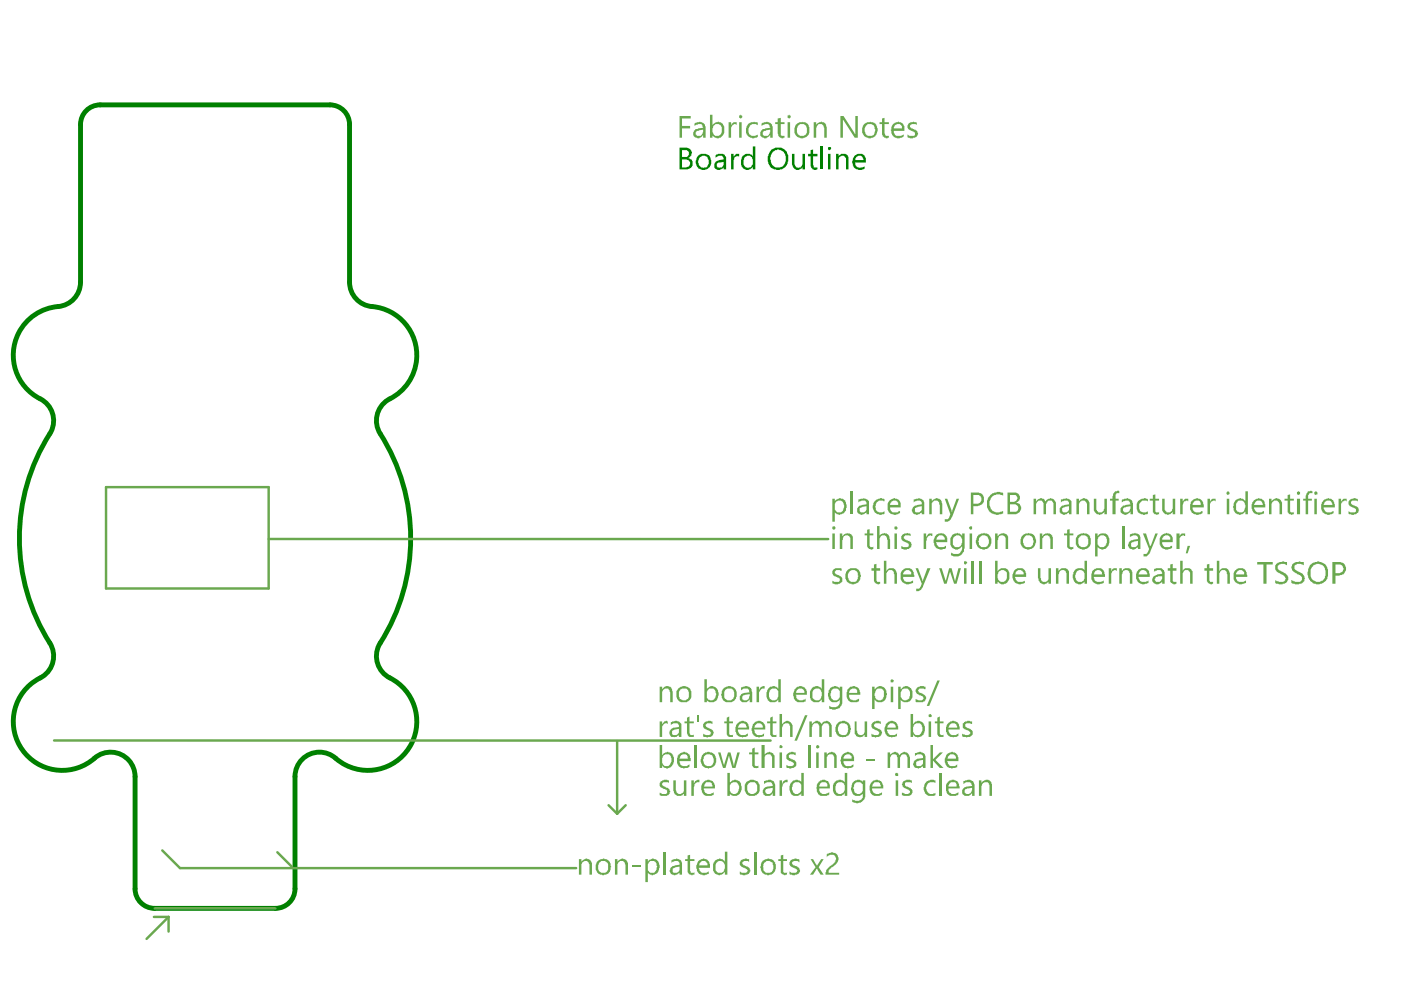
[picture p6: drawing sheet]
<svg xmlns="http://www.w3.org/2000/svg" width="297mm" height="210mm" viewBox="0 0 297 210" stroke-linecap="round" stroke-linejoin="round" font-family="sans-serif">
<path d="M17.1 26.4v33.4M21.2 22.2h48.8M74.1 26.4v33.4M28.6 164.7v23.8M62.5 164.7v23.8M32.8 192.6h25.6" fill="none" stroke="#008000" stroke-width="1"/>
<g fill="#008000">
<path d="M155 32.6h.5v.7l.6-.7h.6v.5l-.4-.1v.1a.91 .91 0 0 0-.8 1v1.8h-.5z"/>
<path d="M167.9 32.6h.5v2.1a.88 .88 0 0 0 .6 .8 .88 .88 0 0 0 1-.3l.2-.3v-2.3h.5v3.3h-.5v-.5a1.11 1.11 0 0 1-1.2 .6 1.11 1.11 0 0 1-1-.9l-.1-.2z"/>
<path d="M171.9 31.8l.5-.1v.9h.9v.5h-.9v1.9l.1 .1a.4 .4 0 0 0 .2 .5 .4 .4 0 0 0 .5-.1h.1v.4a.99 .99 0 0 1-1.4-.8v-2h-.6v-.5h.6z"/>
<path d="M174 31h.5v4.9h-.5z"/>
<path d="M177.3 32.6h.5v.5a1.23 1.23 0 0 1 2.1 .2v2.6h-.5v-1.8a.82 .82 0 0 0-.8-1.1 .82 .82 0 0 0-.8 1.1v1.8h-.5z"/>
<path d="M144.6 31.8v1.5h.7a.72 .72 0 0 0 .8-.9l-.4-.6zM144.6 33.8v1.7h.8a.87 .87 0 0 0 .9-.9 .87 .87 0 0 0-1-.8zM144.1 31.3h1.3a1.17 1.17 0 0 1 1.1 .7 1.17 1.17 0 0 1-.2 1.3l-.4 .2a1.16 1.16 0 0 1 .9 1.1 1.16 1.16 0 0 1-.7 1.2l-.3 .1h-1.7z"/>
<path d="M148.3 33.4l-.1 .3a1.4 1.4 0 0 0 1 1.9v-.1a.89 .89 0 0 0 1.1-.9 1.23 1.23 0 0 0-1.4-1.6zM147.8 33.3l.1-.2a1.88 1.88 0 0 1 2.5-.1v.1a1.76 1.76 0 0 1 .2 2 1.76 1.76 0 0 1-1.7 .9h-.1a1.7 1.7 0 0 1-1.2-2.2z"/>
<path d="M152 34.7a.53 .53 0 0 0 0 .6 .53 .53 0 0 0 .5 .2l.1 .1v-.1a.68 .68 0 0 0 .8-.6v-.6l-1.2 .2zM151.7 32.9h.1a1.21 1.21 0 0 1 1.4-.3 1.25 1.25 0 0 1 .8 1.2v2.1h-.6v-.5a1.07 1.07 0 0 1-1 .6 1.07 1.07 0 0 1-1-.6v-.4a.71 .71 0 0 1 .6-.8l.5-.3 .9-.1a.84 .84 0 0 0-.6-.8 .84 .84 0 0 0-1 .4h-.1z"/>
<path d="M157.4 33.1l.1-.1a1.67 1.67 0 0 1 2-.1l.1 .2v-2.1h.5v4.9h-.5v-.5l-.1 .1a1.25 1.25 0 0 1-1.3 .5 1.25 1.25 0 0 1-1-.9l-.1-.1v-1.1zM157.9 33.3a1.78 1.78 0 0 0 .3 2.2l.4 .1 .2-.1a.93 .93 0 0 0 .8-1v-.6a1.03 1.03 0 0 0-1.7-.6z"/>
<path d="M163.7 32.4l-.1 .4a1.46 1.46 0 0 0-.2 1.4 1.6 1.6 0 0 0 1.9 1.3 1.6 1.6 0 0 0 1.3-1.8 1.85 1.85 0 0 0-1.5-2l-.7 .1zM163.4 31.8a2.21 2.21 0 0 1 3.7 1.2 2.5 2.5 0 0 1-1.4 2.9 2.19 2.19 0 0 1-2.5-.8 2.83 2.83 0 0 1 .2-3.3z"/>
<path d="M175.5 31.5a.35 .35 0 0 1 .7 0 .35 .35 0 0 1-.7 0zM175.5 32.6h.6v3.3h-.6z"/>
<path d="M181.3 33.5v.4h1.8a.82 .82 0 0 0-.6-.9 .82 .82 0 0 0-1 .5zM181.1 33.1a1.37 1.37 0 0 1 1.5-.5 1.37 1.37 0 0 1 1 1.2v.7h-2.4l.1 .4a.68 .68 0 0 0 .8 .6l.3 .1v-.1h.4l.5-.3v.6a1.7 1.7 0 0 1-2.2-.3 1.7 1.7 0 0 1 0-2.2z"/>
</g>
<path d="M21.2 22.2a4.1 4.1 0 0 0-4.1 4.2M70 22.2a4.1 4.1 0 0 1 4.1 4.2M17.1 59.8a5.2 5.2 0 0 1-4.8 5.2 10.4 10.4 0 0 0-9.4 8.8 10.4 10.4 0 0 0 6.3 11.2 5.2 5.2 0 0 1 1.4 7 41.6 41.6 0 0 0 .4 45.1 5.5 5.5 0 0 1-3.4 7.2 10.4 10.4 0 0 0-2.4 15.3 10.4 10.4 0 0 0 15.5 .7 5.2 5.2 0 0 1 7.9 4.4M74.1 59.8a5.2 5.2 0 0 0 4.8 5.2 10.4 10.4 0 0 1 9.3 8.6 10.4 10.4 0 0 1-6 11.2 5.2 5.2 0 0 0-1.6 7.2 41.5 41.5 0 0 1-.2 44.8 5.2 5.2 0 0 0 2.3 6.9 10.4 10.4 0 0 1 3.7 15.4 10.4 10.4 0 0 1-15.7 1.3 5.2 5.2 0 0 0-8.2 4.3M28.6 188.5a4.1 4.1 0 0 0 4.2 4.1M62.5 188.5a4.1 4.1 0 0 1-4.1 4.1" fill="none" stroke="#008000" stroke-width="1"/>
<path d="M22.5 103.3h34.5v21.5h-34.5zM57 114.3h118.6M11.5 157h151.9M130.8 157.1v15.4M129 170.7l1.8 1.8M132.7 170.7l-1.9 1.8M32.6 194.4h3.1M32.8 192.6h25.6M34.4 180.3l3.8 3.8h84M35.7 194.4l-4.6 4.7M35.7 194.4v3.1M58.8 180.7l3.1 3.1" fill="none" stroke="#6aa84f" stroke-width=".52"/>
<g fill="#6aa84f">
<path d="M139.9 145.6h.5v.5a1.1 1.1 0 0 1 1.1-.6 1.1 1.1 0 0 1 1 .9l.1 .2v2.3h-.5v-2.1l-.1-.4a.8 .8 0 0 0-1.1-.4l-.5 .6v2.3h-.5z"/>
<path d="M160.4 145.6h.5v.7a1.25 1.25 0 0 1 1.2-.8v.6a.51 .51 0 0 0-.8 .2l-.4 .5v2.1h-.5z"/>
<path d="M194.3 146l.5-.4h.2v-.1l1.2 .1v.5l-.5-.1a.8 .8 0 0 0-1.1 .4l.2 .4a1.69 1.69 0 0 1 1.6 1.2v.1a1.27 1.27 0 0 1-1.6 .8h-.5l-.2-.7 .8 .3a.66 .66 0 0 0 .9-.5l-.2-.4-.7-.2v-.1a.86 .86 0 0 1-.6-1.3z"/>
<path d="M198.7 144.3h.6l-2.3 5.4h-.5z"/>
<path d="M139.9 153h.5v.6l.4-.5a.51 .51 0 0 1 .8-.1v.5h-.2a.47 .47 0 0 0-.4-.1 .47 .47 0 0 0-.3 .3l-.3 .3v2.2h-.5z"/>
<path d="M145.7 152.2l.5-.3v1.1h.9v.4h-.9v1.8a.54 .54 0 0 0 .2 .6 .54 .54 0 0 0 .7-.1v.5h-.4a.89 .89 0 0 1-1-.9v-1.9h-.6v-.4h.6z"/>
<path d="M147.8 151.6h.4v1.5h-.4z"/>
<path d="M149.1 153.5a1.84 1.84 0 0 1 2-.5v.5l-.4-.1a.98 .98 0 0 0-1.1 .2l.1 .5 .7 .3a.99 .99 0 0 1 .8 .7 .99 .99 0 0 1-.3 1l-.9 .3-.8-.2-.1-.1v-.5h.1a1.12 1.12 0 0 0 1.5 0l.1-.3-.4-.4-.4-.1a1.18 1.18 0 0 1-.9-1.3z"/>
<path d="M154.1 152.2l.5-.3v1.1h.8v.4h-.8v1.8a.47 .47 0 0 0 .1 .7 .47 .47 0 0 0 .7-.2v.5h-.7a.71 .71 0 0 1-.6-.9v-1.9h-.5v-.4h.5z"/>
<path d="M163.3 152.2l.5-.3v1.1h.8v.4h-.8v1.8a.47 .47 0 0 0 .2 .7 .47 .47 0 0 0 .6-.2v.5h-.2a.79 .79 0 0 1-1.1-.9v-1.9h-.7v-.4h.7z"/>
<path d="M165.3 151.4h.5v2.1h.1a1.1 1.1 0 0 1 1.3-.6 1.1 1.1 0 0 1 .8 1.1v2.2h-.5v-2.1a.8 .8 0 0 0-.7-.8 .8 .8 0 0 0-.9 .7l-.1 .3v1.9h-.5z"/>
<path d="M170.7 151.6h.5l-2.2 5.4h-.6z"/>
<path d="M171.6 153h.5v.5h.2a.97 .97 0 0 1 .9-.7 .97 .97 0 0 1 .9 .7l.7-.5a1.2 1.2 0 0 1 1.5 1.3v1.9h-.5v-1.8a.82 .82 0 0 0-.7-1.1 .82 .82 0 0 0-.9 1v1.9h-.5v-1.9a.74 .74 0 0 0-.6-1 .74 .74 0 0 0-.8 .7l-.2 .1v2.1h-.5z"/>
<path d="M181.2 153h.4v1.9h.1a.8 .8 0 0 0 .8 1 .8 .8 0 0 0 .8-.8v-2.1h.5v3.2h-.5v-.5a.75 .75 0 0 1-.9 .5v.2l-.4-.2a1.27 1.27 0 0 1-.8-1.3z"/>
<path d="M184.8 153.5a1.84 1.84 0 0 1 1.9-.5v.5l-.4-.1a.98 .98 0 0 0-1 .2l.1 .5 .7 .3a.99 .99 0 0 1 .8 .7 .99 .99 0 0 1-.3 1l-.9 .3-.8-.2-.1-.1v-.5h.1a1.12 1.12 0 0 0 1.4 0l.2-.3-.4-.4-.4-.1a1.18 1.18 0 0 1-.9-1.3z"/>
<path d="M198.7 152.2l.6-.3v1.1h.7v.4h-.7v1.8a.48 .48 0 0 0 .1 .6 .48 .48 0 0 0 .6-.1v.5h-.6a.71 .71 0 0 1-.7-.9v-1.9h-.5v-.4h.5z"/>
<path d="M204.1 153.4l.6-.4h.3v-.2l1.1 .2v.5l-.7-.1a.57 .57 0 0 0-.6 0 .57 .57 0 0 0-.1 .6l.5 .4a.93 .93 0 0 1 1 .9 .93 .93 0 0 1-1 .9l-.3 .2-.9-.3v-.5l.5 .1a.7 .7 0 0 0 1.2-.4l-.5-.5a1.04 1.04 0 0 1-1.1-1.4z"/>
<path d="M147.2 158h.6v4.8h-.6z"/>
<path d="M152.2 159.5h.6l.8 2.8 .7-2.8h.6l.6 2.8h.2l.6-2.8h.5l-.9 3.3h-.6l-.7-2.6-.8 2.6h-.5z"/>
<path d="M159.5 158.7l.5-.2v1h.8v.4h-.8v2a.5 .5 0 0 0 .7 .5l.1-.1v.5l-.5 .2v-.2a.72 .72 0 0 1-.8-.9v-2h-.7v-.4h.7z"/>
<path d="M161.5 158h.6v2.1a1.23 1.23 0 0 1 1.7-.4l.4 .5v2.6h-.5v-1.8a.83 .83 0 0 0-.8-1.1 .83 .83 0 0 0-.8 1.1v1.8h-.6z"/>
<path d="M166.7 160.1l.6-.6h.3v-.1l1.1 .1v.7v-.1l-.7-.2a.51 .51 0 0 0-.7 .3 .51 .51 0 0 0 .5 .7v.1a.93 .93 0 0 1 1 .9 .93 .93 0 0 1-1 .9v.2l-.9-.2-.2-.6 .6 .2a.8 .8 0 0 0 1-.4l-.1-.4-.9-.4a.81 .81 0 0 1-.6-1.1z"/>
<path d="M171.5 158h.5v4.8h-.5z"/>
<path d="M174.8 159.5h.5v.6a1.2 1.2 0 0 1 1.8-.3l.3 .4v2.6h-.5v-1.8a.8 .8 0 0 0-.4-1 .8 .8 0 0 0-1.1 .3l-.1 .2v2.3h-.5z"/>
<path d="M183.7 160.9h1.7v.3h-1.7z"/>
<path d="M188.2 159.5h.5v.6l.2-.2a1.1 1.1 0 0 1 1.8 .2v.1l.1-.1a.97 .97 0 0 1 .9-.7 .97 .97 0 0 1 1 .7l.2 .5v2.2h-.5v-2.2a.82 .82 0 0 0-1-.6 .82 .82 0 0 0-.6 1v1.8h-.5v-2.1a.79 .79 0 0 0-.8-.8 .79 .79 0 0 0-.8 .8v2.1h-.5z"/>
<path d="M197.3 158h.5v3l1.5-1.5h.6l-1.6 1.6 1.7 1.7h-.7l-1.5-1.6v1.6h-.5z"/>
<path d="M140 165.7l.4-.1a1.13 1.13 0 0 1 1.3-.1h.1v.5l-.4-.2a.74 .74 0 0 0-1 .6l.6 .5a.9 .9 0 0 1 1 .7l.1 .2a1.27 1.27 0 0 1-1.7 .9l-.5-.1v-.5l.5 .2a.98 .98 0 0 0 1-.2 .4 .4 0 0 0 .1-.5 .4 .4 0 0 0-.5-.2v-.1a1.14 1.14 0 0 1-1.1-1.3h.1z"/>
<path d="M142.8 165.5h.5v2.1l.1 .1a.68 .68 0 0 0 .8 .6l.3-.1a.75 .75 0 0 0 .5-.9v-1.8h.5v3.2h-.5v-.5a1.23 1.23 0 0 1-1.4 .5 1.23 1.23 0 0 1-.8-1.3z"/>
<path d="M146.6 165.5h.5v.6a1.25 1.25 0 0 1 1.2-.8v.7a.56 .56 0 0 0-.9 .2h-.2l-.1 .7v1.8h-.5z"/>
<path d="M165.3 165.5h.5v.6h.1l.2-.5 .5-.3h.4v.7v-.2a1.12 1.12 0 0 0-1.2 1.2v1.7h-.5z"/>
<path d="M191.4 165.8l.2-.2 .5-.1v-.2l1.2 .2v.5l-.5-.2a.6 .6 0 0 0-.9 .4l.1 .4 .5 .3a.96 .96 0 0 1 .9 1.2 .96 .96 0 0 1-1.3 .6l-.9-.1v-.5h.3a.91 .91 0 0 0 1.4-.1 .47 .47 0 0 0-.5-.6v-.1l-.8-.3v-.1a.68 .68 0 0 1-.2-.9z"/>
<path d="M196.4 165.7l.9-.4h.6l.4 .2v.5a1.28 1.28 0 0 0-1.5 .1 1.28 1.28 0 0 0-.3 1.5l.1 .2a1.14 1.14 0 0 0 1.7 .3v.5a1.68 1.68 0 0 1-2.5-1.6l.2-.6z"/>
<path d="M199.1 163.9h.6v4.8h-.6z"/>
<path d="M207.6 165.5h.5v.5l.1-.2a1.15 1.15 0 0 1 1.4-.4 1.15 1.15 0 0 1 .7 1.2v2.1h-.5v-2.1a.8 .8 0 0 0-.7-.8 .8 .8 0 0 0-.9 .7l-.1 .1v2.1h-.5z"/>
<path d="M180.3 104.2h.5v4.8h-.5z"/>
<path d="M185.3 106.4a1.9 1.9 0 0 1 2.1-.7l.1 .7a1.09 1.09 0 0 0-1.1-.2 1.09 1.09 0 0 0-.7 1 1.13 1.13 0 0 0 .3 1.2 1.13 1.13 0 0 0 1.1 .2l.4-.2v.5a1.7 1.7 0 0 1-1.7-.1 1.7 1.7 0 0 1-.8-1.6z"/>
<path d="M197 105.7h.5v.6l.4-.4a.96 .96 0 0 1 1.5 .1l.3 .3 .1 .5v2.2h-.5v-1.9l-.2-.2a.76 .76 0 0 0-.5-.8 .76 .76 0 0 0-.9 .4l-.2 .2v2.3h-.5z"/>
<path d="M200.3 105.7h.5l1 2.8h.1l.9-2.8h.5l-1.4 3.9-.3 .5-.2 .1a.8 .8 0 0 1-1.1 .4v-.5h.1a.53 .53 0 0 0 .8-.4l.3-.7z"/>
<path d="M209.9 105a2.91 2.91 0 0 1 2.8-.4v.5a1.92 1.92 0 0 0-2 0 1.92 1.92 0 0 0-.9 1.8 1.85 1.85 0 0 0 1 1.6l1.1 .1 .8-.2v.5l-.7 .1a2.08 2.08 0 0 1-2.3-.8 2.83 2.83 0 0 1 .2-3.2z"/>
<path d="M219.1 105.7h.6v.6h.1a.95 .95 0 0 1 1-.7 .95 .95 0 0 1 .8 .8 1.17 1.17 0 0 1 1.9-.4l.4 .5v2.5h-.5v-1.8a.74 .74 0 0 0-.4-1 .74 .74 0 0 0-1 .3l-.2 .3v2.2h-.6v-2.1a.68 .68 0 0 0-.6-.8 .92 .92 0 0 0-.9 1.1v1.8h-.6z"/>
<path d="M228.2 105.7h.6v.6l.4-.4a.96 .96 0 0 1 1.4 .1l.4 .5v2.5h-.5v-1.9a.87 .87 0 0 0-1-1 .87 .87 0 0 0-.7 1.1v1.8h-.6z"/>
<path d="M231.9 105.7h.5v2.3a.8 .8 0 0 0 .8 .6 .8 .8 0 0 0 .8-.6l.2-.2v-2.1h.5v3.3h-.5v-.5l-.6 .5a1.25 1.25 0 0 1-1.7-1.2z"/>
<path d="M236.3 104.3l.9-.3 .1 .6a.57 .57 0 0 0-.6 0 .57 .57 0 0 0-.2 .6v.5h.7v.4h-.7v2.9h-.6v-2.9h-.6v-.4h.6l.1-1z"/>
<path d="M241.1 106.4h.2a1.63 1.63 0 0 1 2.1-.5v.5a1.12 1.12 0 0 0-1.4-.2 1.12 1.12 0 0 0-.5 1.4 1.09 1.09 0 0 0 .7 1 1.09 1.09 0 0 0 1.2-.2v.5l-.3 .1a1.79 1.79 0 0 1-2-.6l-.1-.4z"/>
<path d="M244.4 105l.6-.2v.9h.7v.4h-.7v2a.5 .5 0 0 0 .6 .5l.1-.1v.5h-.2a.79 .79 0 0 1-1.1-.9v-2h-.6v-.4h.6z"/>
<path d="M246.4 105.7h.5v2.3a.8 .8 0 0 0 .8 .6 .8 .8 0 0 0 .8-.6l.1-.2v-2.1h.6v3.3h-.6v-.5l-.5 .5a1.25 1.25 0 0 1-1.7-1.2z"/>
<path d="M250.2 105.7h.5v.7l.2-.1a.74 .74 0 0 1 1-.6v.6l-.5-.2-.5 .4-.2 2.5h-.5z"/>
<path d="M256 105.7h.5v.7l.2-.1a.55 .55 0 0 1 .8-.6h.2v.6a.85 .85 0 0 0-.9 .1 .85 .85 0 0 0-.3 .9v1.7h-.5z"/>
<path d="M269.1 105.7h.5v.6l.4-.4a.96 .96 0 0 1 1.4 .1l.4 .5v2.5h-.5v-1.9a.87 .87 0 0 0-.9-1 .87 .87 0 0 0-.8 1.1v1.8h-.5z"/>
<path d="M273 105l.5-.2v.9h.8v.4h-.8v2a.5 .5 0 0 0 .7 .5l.1-.1v.5h-.2a.79 .79 0 0 1-1.1-.9v-2h-.7v-.4h.7z"/>
<path d="M277.2 104.3l.8-.3 .3 .2v.4a.53 .53 0 0 0-.8 .4h-.1v.7h.7v.4h-.7v2.9h-.6v-2.9h-.5v-.4h.5v-.6z"/>
<path d="M283.8 105.7h.5v.7l.2-.1a.74 .74 0 0 1 1-.6v.6l-.1-.2-.5 .2a.81 .81 0 0 0-.6 1v1.7h-.5z"/>
<path d="M285.9 106.3l.4-.4 .5-.2a.82 .82 0 0 1 1.1 .2v.5a1.12 1.12 0 0 0-1.5 0v.1a.47 .47 0 0 0 .6 .6v.1a1.04 1.04 0 0 1 1 1.4l-.5 .4h-.4v.2h-.5l-.7-.3v-.5l.5 .2a.98 .98 0 0 0 1.1-.2 .5 .5 0 0 0-.5-.7v-.1l-.6-.1a1.11 1.11 0 0 1-.5-1.2z"/>
<path d="M178.1 113.1h.5v.5l.1-.1a1.41 1.41 0 0 1 1.7-.3l.4 .6v2.6h-.5v-1.8a.82 .82 0 0 0-.7-1.1 .82 .82 0 0 0-.9 .9l-.1 .2v1.8h-.5z"/>
<path d="M183.8 112.3l.6-.1v.9h.8v.4h-.8v2a.45 .45 0 0 0 .2 .5 .45 .45 0 0 0 .6-.1v.5a.82 .82 0 0 1-1.1-.1l-.3-.4v-2.4h-.5v-.4h.5z"/>
<path d="M186 111.5h.5v2.1a1.32 1.32 0 0 1 1.7-.4l.4 .6 .1 .6v2h-.5v-2l-.1-.1a.8 .8 0 0 0-.9-.8 .8 .8 0 0 0-.7 .9v2h-.5z"/>
<path d="M191.1 113.6l.4-.4 .9-.2 .7 .2v.6a.78 .78 0 0 0-.9-.4 .78 .78 0 0 0-.6 .8l.5 .4a1.04 1.04 0 0 1 1.1 1.4l-.5 .4-1.1 .1-.5-.2v-.6l.5 .3a.98 .98 0 0 0 1.1-.3 .5 .5 0 0 0-.6-.6v-.1l-.5-.2a1.11 1.11 0 0 1-.5-1.2z"/>
<path d="M195.8 113.1h.6v.7l.4-.4a.68 .68 0 0 1 .9-.3v.5h-.2a.56 .56 0 0 0-.5-.1 .56 .56 0 0 0-.4 .5h-.1l-.1 .7v1.7h-.6z"/>
<path d="M211 113.1h.5v.5l.1-.1a1.34 1.34 0 0 1 1.9-.1l.2 .4v2.6h-.5v-1.8a.82 .82 0 0 0-.7-1.1 .82 .82 0 0 0-.9 .9l-.1 .2v1.8h-.5z"/>
<path d="M220.5 113.1h.5v.5l.5-.4a1.14 1.14 0 0 1 1.3 .1 1.14 1.14 0 0 1 .4 1.1v2h-.5v-1.8a.87 .87 0 0 0-.4-1 .87 .87 0 0 0-1.1 .2l-.2 .4v2.2h-.5z"/>
<path d="M226.3 112.3l.5-.1v.9h.8v.4h-.8v2a.5 .5 0 0 0 .6 .5l.2-.1v.5h-.3v.1h-.4v-.1a.72 .72 0 0 1-.6-.9v-2h-.7v-.4h.7z"/>
<path d="M237.8 111.5h.6v4.9h-.6z"/>
<path d="M242.3 113.1h.7l.9 2.8 1.1-2.8h.5l-1.7 4.2a1.04 1.04 0 0 1-1.3 .7v-.5a.71 .71 0 0 0 .9-.4l.2-.7z"/>
<path d="M249.4 113.1h.7v.7l.1-.4h.2a.68 .68 0 0 1 .9-.3v.5h-.2a.56 .56 0 0 0-.5-.1 .56 .56 0 0 0-.4 .5h-.1v2.4h-.7z"/>
<path d="M251.8 115.7h.5l-.5 1.6h-.4z"/>
<path d="M176.5 121a1.68 1.68 0 0 1 1.9-.4v.5v-.1l-.5-.1a.57 .57 0 0 0-.8 .1 .57 .57 0 0 0 .2 .8h.2v.1a1.18 1.18 0 0 1 1.1 1.5 1.58 1.58 0 0 1-2.1 .2v-.5l.4 .3h.4a.53 .53 0 0 0 .5-.1 .53 .53 0 0 0 .3-.5l-.3-.4-.7-.2a.77 .77 0 0 1-.6-1.1z"/>
<path d="M185.3 119.7l.5-.1v.9h.8v.5h-.8v1.8a.43 .43 0 0 0 .1 .6 .43 .43 0 0 0 .6 0h.1v.4a.82 .82 0 0 1-1-.2l-.3-.4v-2.2h-.5v-.5h.5z"/>
<path d="M187.4 118.9h.5v2.1h.2a1.14 1.14 0 0 1 1.2-.5 1.14 1.14 0 0 1 .9 1v2.3h-.6v-2l-.1-.1a.69 .69 0 0 0-.5-.8 .69 .69 0 0 0-.8 .4l-.3 .2v2.3h-.5z"/>
<path d="M194.1 120.5h.5l1.1 2.7 .9-2.7h.7l-2 4.6-.5 .2h-.5v-.5a.71 .71 0 0 0 .9-.4l.2-.6z"/>
<path d="M199.1 120.5h.6l.7 2.7 .8-2.7h.6l.7 2.7 .7-2.7h.5l-.9 3.3h-.5l-.8-2.7-.8 2.7h-.5z"/>
<path d="M206 118.9h.5v4.9h-.5z"/>
<path d="M207.6 118.9h.5v4.9h-.5z"/>
<path d="M220.1 120.5h.5v2.1h.1a.76 .76 0 0 0 .6 .8 .76 .76 0 0 0 .9-.4l.1-.2v-2.3h.5v3.3h-.5v-.6l-.1 .3a1.11 1.11 0 0 1-1.3 .3 1.11 1.11 0 0 1-.7-1.1l-.1-.1z"/>
<path d="M223.9 120.5h.5v.5h.1a1.15 1.15 0 0 1 1.4-.5 1.15 1.15 0 0 1 .7 1.3v2h-.5v-2a.82 .82 0 0 0-.6-1 .82 .82 0 0 0-1 .6l-.1 .4v2h-.5z"/>
<path d="M235.1 120.5h.5v.6l.1-.1a.55 .55 0 0 1 .8-.5h.3v.5a.74 .74 0 0 0-1.1 .5h-.1v2.3h-.5z"/>
<path d="M237.3 120.5h.5v.5a1.44 1.44 0 0 1 2.1-.1l.2 .4v2.5h-.5v-2a.82 .82 0 0 0-.6-1 .82 .82 0 0 0-1 .6l-.2 .4v2h-.5z"/>
<path d="M248.1 119.7l.5-.1v.9h.8v.5h-.8v1.8a.5 .5 0 0 0 .7 .6h.1v.4l-.2 .1h-.4v-.1a.71 .71 0 0 1-.7-1v-1.8h-.5v-.5h.5z"/>
<path d="M250.2 118.9h.5v2.1a1.15 1.15 0 0 1 1.4-.5 1.15 1.15 0 0 1 .8 1.3v2h-.6v-1.9a.82 .82 0 0 0-.7-1.1 .82 .82 0 0 0-.9 1v2h-.5z"/>
<path d="M255.9 119.7l.5-.1v.9h.8v.5h-.8v1.8a.43 .43 0 0 0 .1 .6 .43 .43 0 0 0 .6 0h.1v.4a.82 .82 0 0 1-1.1-.2l-.2-.4v-2.2h-.5v-.5h.5z"/>
<path d="M258 118.9h.5v2.1h.1a1.14 1.14 0 0 1 1.3-.5 1.14 1.14 0 0 1 .9 1v2.3h-.6v-2l-.1-.1a.8 .8 0 0 0-.9-.8 .8 .8 0 0 0-.7 .9v2h-.5z"/>
<path d="M266.6 119.2h3.2v.5h-1.3v4.1h-.6v-4.1h-1.3z"/>
<path d="M270.4 119.8h.1a1.63 1.63 0 0 1 2-.6h.4v.6h-.2a1.2 1.2 0 0 0-1.8 .3v.5l.4 .4a2.71 2.71 0 0 1 1.8 1.4v.6h-.1a.93 .93 0 0 1-1 .8v.1l-1.5-.1-.1-.2v-.6a1.86 1.86 0 0 0 2.1 .1l.1-.5-.3-.3a1 1 0 0 0-.9-.6v-.2a.71 .71 0 0 1-.8-.5l-.2-.3z"/>
<path d="M273.9 119.7h.2a1.96 1.96 0 0 1 2.1-.5h.2v.6l-.6-.2h-.8v.1a.67 .67 0 0 0-.6 .6 .67 .67 0 0 0 .6 .7l.1 .1a1.86 1.86 0 0 1 1.6 1.6h-.1v.4a1.92 1.92 0 0 1-2.4 .7l-.4-.2v-.6a2.11 2.11 0 0 0 1.8 .4 .76 .76 0 0 0 .5-.9 .76 .76 0 0 0-.7-.6v-.1h-.3l-.5-.4a1.43 1.43 0 0 1-.7-1.7z"/>
<path d="M122.7 182.2h.6v.5l.4-.4a.96 .96 0 0 1 1.4 .1l.4 .5v2.5h-.5v-2.2h-.2a.82 .82 0 0 0-1-.6 .82 .82 0 0 0-.5 1v1.8h-.6z"/>
<path d="M130.4 182.2h.5v.5l.4-.4a.96 .96 0 0 1 1.4 .1l.4 .5v2.5h-.5v-1.9a.87 .87 0 0 0-.9-.9 .87 .87 0 0 0-.8 1v1.8h-.5z"/>
<path d="M134.1 183.5h1.7v.4h-1.7z"/>
<path d="M140.7 180.6h.5v4.8h-.5z"/>
<path d="M145.8 181.4l.5-.2v1h.9v.4h-.9v2.1a.52 .52 0 0 0 .4 .4 .52 .52 0 0 0 .5-.2v.5h-.1a.93 .93 0 0 1-1.3-.9v-1.9h-.5v-.4h.5z"/>
<path d="M157 182.6l.5-.4 .8-.2 .5 .2v.6a.96 .96 0 0 0-1.4 .1l.2 .6 .6 .1a1.07 1.07 0 0 1 .8 1.5l-.6 .3-.9 .2-.7-.3v-.5a1.1 1.1 0 0 0 1.2 .3l.4-.2 .2-.4-.4-.4-.8-.2a.84 .84 0 0 1-.4-1.3z"/>
<path d="M159.9 180.6h.5v4.8h-.5z"/>
<path d="M165.5 181.4l.6-.2v1h.8v.4h-.8v1.9a.5 .5 0 0 0 .6 .6l.2-.2v.5l-.4 .2-.3-.2a.71 .71 0 0 1-.7-.9v-1.9h-.5v-.4h.5z"/>
<path d="M167.5 182.6l.5-.4 .8-.2 .7 .3v.5a1.09 1.09 0 0 0-1.6 .1l.1 .4 .3 .2a1.35 1.35 0 0 1 1.3 1.3 1.53 1.53 0 0 1-1.8 .6l-.4-.1v-.5a1.1 1.1 0 0 0 1.2 .3l.4-.2 .1-.4-.4-.4-.8-.2a.84 .84 0 0 1-.4-1.3z"/>
<path d="M171.9 182.2h.5l.6 1.1h.2v.3l.9-1.4h.5l-1 1.7 1 1.5h-.6l-.8-1.3-.8 1.3h-.7l1.2-1.5z"/>
<path d="M175.3 181.1h.1a1.34 1.34 0 0 1 2.1 .3l.2 .1a1.63 1.63 0 0 1-.8 2l-.2 .2-.4 .2-.6 .6v.6h2.2v.3h-2.9v-.5h.2a1.71 1.71 0 0 1 1.1-1.4v-.2a1.4 1.4 0 0 0 .7-1.9l-1.1-.2-.5 .3-.1 .3z"/>
<path d="M144.1 24.6h2.3v.5h-1.8v1.6h1.7v.5h-1.7v2h-.5z"/>
<path d="M154.5 25.9h.5v.7l.1-.2a.74 .74 0 0 1 1.1-.5v.5a.74 .74 0 0 0-1.1 .6h-.1v2.2h-.5z"/>
<path d="M158.6 26.3a2.16 2.16 0 0 1 2.1-.3v.6a1.25 1.25 0 0 0-1.5-.1 1.25 1.25 0 0 0-.5 1.4 1.07 1.07 0 0 0 1.7 .8l.3-.2v.6l-.4 .1a1.64 1.64 0 0 1-1.8-.5 1.64 1.64 0 0 1-.2-1.9z"/>
<path d="M164.9 25.1l.6-.1v.9h.8v.4h-.8v2a.5 .5 0 0 0 .7 .5h.1v.4h-.2v.1h-.4v-.1a.91 .91 0 0 1-.8-.9v-2h-.5v-.4h.5z"/>
<path d="M172.5 25.9h.5v.5l.6-.4a1.01 1.01 0 0 1 1.6 .7l.1 .3v2.2h-.5v-2a.93 .93 0 0 0-1.2-.9l-.4 .4-.2 .4v2.1h-.5z"/>
<path d="M178.2 24.6h.6l2.5 3.9v-3.9h.6v4.6h-.7l-2.5-3.9v3.9h-.5z"/>
<path d="M187 25.1l.5-.1v.9h1v.4h-1v2l.2 .1a.4 .4 0 0 0 .2 .4 .4 .4 0 0 0 .4 0h.2v.4h-.3v.1h-.4v-.1l-.7-.3-.1-.4v-2.2h-.5v-.4h.5z"/>
<path d="M192.5 26.3l.6-.4 .6-.1 .7 .2v.6a.96 .96 0 0 0-1.5 .1 .47 .47 0 0 0 .6 .5l.2 .2a1.07 1.07 0 0 1 .8 1.4l-.5 .4h-.4v.1h-.7l-.5-.2v-.6a1.1 1.1 0 0 0 1.2 .3 .47 .47 0 0 0 .4-.5 .47 .47 0 0 0-.5-.4v-.1l-.6-.2a.84 .84 0 0 1-.4-1.3z"/>
<path d="M144.1 146.4a1.37 1.37 0 0 0 .8 2.1h.1a1.25 1.25 0 0 0 .9-2 1.09 1.09 0 0 0-1.7-.2zM143.7 146.1a1.69 1.69 0 0 1 2.5-.1 1.69 1.69 0 0 1-.1 2.5v.1a2.13 2.13 0 0 1-2.2 0 2.09 2.09 0 0 1-.4-2.2z"/>
<path d="M150 146.4l-.1 1.2a.92 .92 0 0 0 .5 .8 .92 .92 0 0 0 .9 0l.1-.2a1.42 1.42 0 0 0 0-1.9 .68 .68 0 0 0-.9-.3zM149.3 144h.6v2.1a1.26 1.26 0 0 1 1.4-.6 1.26 1.26 0 0 1 .9 1.1 1.46 1.46 0 0 1-.1 1.5v.1a1.33 1.33 0 0 1-2.2 .2v.5h-.6z"/>
<path d="M153.7 146.4a1.37 1.37 0 0 0 .8 2.1 1.12 1.12 0 0 0 1.2-1.1 1.07 1.07 0 0 0-.3-1.2 1.07 1.07 0 0 0-1.3-.1zM153.4 145.9a1.78 1.78 0 0 1 2.5 .2 1.78 1.78 0 0 1-.2 2.4 1.78 1.78 0 0 1-2.4 0l-.4-1.3 .1-.7z"/>
<path d="M157.5 147.4a.65 .65 0 0 0 0 1 .65 .65 0 0 0 .9 0l.4-.3 .2-.9zM157.1 145.7h.3a1.57 1.57 0 0 1 2 .4l.1 2.8h-.5v-.5h-.2a1.19 1.19 0 0 1-2 0 .98 .98 0 0 1 .3-1.1v-.1l.7-.3 1.2-.1-.2-.2a.78 .78 0 0 0-.6-.7 .78 .78 0 0 0-.8 .4l-.3 .1z"/>
<path d="M162.8 146.1l.5-.5h.3a1.46 1.46 0 0 1 1.4 .4v-2h.5v4.9h-.5v-.5l-.1 .1a1.6 1.6 0 0 1-2.1 0 2.78 2.78 0 0 1-.2-2.1zM163.2 146.4v.1a1.25 1.25 0 0 0 .9 2 1.16 1.16 0 0 0 .9-1.1v-.5a.93 .93 0 0 0-.6-.9 .93 .93 0 0 0-1.1 .4z"/>
<path d="M169 146.3l-.3 .6h1.8a.91 .91 0 0 0-.5-.9 .91 .91 0 0 0-1 .3zM168.4 146.1a1.69 1.69 0 0 1 2.1-.4l.4 .4 .2 1.2h-2.4l.1 .1a.96 .96 0 0 0 1.2 1.1l.8-.3v-.1v.5a1.21 1.21 0 0 1-1.3 .3 .75 .75 0 0 1-.9-.5l-.3-.3v-.4a1.46 1.46 0 0 1 .1-1.4z"/>
<path d="M172.1 145.9a1.44 1.44 0 0 1 2.1 .1v-2h.6v4.9h-.6v-.5h-.1a1.38 1.38 0 0 1-2 .2 2.69 2.69 0 0 1-.2-2.3h.1zM172.4 146.4l-.1 .5a1.14 1.14 0 0 0 .1 1.2 1.14 1.14 0 0 0 1.2 .4l.4-.3 .2-.6v-.8l-.1-.2a.92 .92 0 0 0-.8-.7 .92 .92 0 0 0-.9 .5z"/>
<path d="M176.3 146.3l-.1 .3a1.69 1.69 0 0 0 .1 1.6 1.03 1.03 0 0 0 1.2 .2 1.03 1.03 0 0 0 .6-1v-.5a.99 .99 0 0 0-.7-.9 .99 .99 0 0 0-1.1 .3zM175.9 146a1.32 1.32 0 0 1 2.2 0v-.4h.5v3a1.6 1.6 0 0 1-1.2 1.7l-.3 .2-1.2-.2-.1-.6a1.35 1.35 0 0 0 1.6 .2 1.35 1.35 0 0 0 .7-1.5 1.4 1.4 0 0 1-1.6 .4 1.4 1.4 0 0 1-1-1.4v-.5h.2a.59 .59 0 0 1 .2-.8z"/>
<path d="M180.2 146.4l-.2 .5h1.7a.81 .81 0 0 0-.4-.9 .81 .81 0 0 0-1 .3zM179.6 146.3l.2-.2a1.49 1.49 0 0 1 2.3-.1l.3 1.3h-2.4a.99 .99 0 0 0 1.2 1.2l.9-.4v.5l-.2 .2a1.75 1.75 0 0 1-2.3-.6l-.1-.4z"/>
<path d="M184.9 145.6h.5v.5h.2a1.3 1.3 0 0 1 1.9-.2 2.29 2.29 0 0 1 .3 2.3 1.49 1.49 0 0 1-2.4 .2v1.9h-.5zM185.8 146.1l-.4 .9v.6h.2a.93 .93 0 0 0 .8 .9 .93 .93 0 0 0 1-.8v-.5a.92 .92 0 0 0-.3-1.1 .92 .92 0 0 0-1.1 0z"/>
<path d="M188.8 144.3a.33 .33 0 0 1 .6 0 .33 .33 0 0 1-.6 0zM188.9 145.6h.5v3.3h-.5z"/>
<path d="M190.4 145.6h.6v.5h.1a1.2 1.2 0 0 1 1.2-.6 1.2 1.2 0 0 1 1 .9 1.68 1.68 0 0 1-1 2.5h-.7l-.5-.3-.1-.2v1.9h-.6zM191.2 146.3l-.2 .5v.8a.96 .96 0 0 0 .6 .8 .96 .96 0 0 0 1.1-.3h.1v-.3a1.15 1.15 0 0 0-.8-1.8h-.4z"/>
<path d="M142.5 154.9a.68 .68 0 0 0 .3 1 .68 .68 0 0 0 .9-.3l.2-.3v-.8l-.9 .2zM142.2 153.1h.3a1.21 1.21 0 0 1 1.3-.1 .98 .98 0 0 1 .7 1.1v2.1h-.6v-.5l-.4 .4a1.12 1.12 0 0 1-1.7-.8l.2-.1a1.17 1.17 0 0 1 1-.9l.9-.2v-.1a.53 .53 0 0 0-.6-.6h-.5l-.6 .3z"/>
<path d="M156.7 153.6l-.2 .7h1.8a.91 .91 0 0 0-.6-.9 .91 .91 0 0 0-1 .2zM156.2 153.5a1.69 1.69 0 0 1 2.1-.4l.4 .5v.4h.1v.7h-2.3a1.18 1.18 0 0 0 .7 1.1 1.18 1.18 0 0 0 1.4-.3l-.2 .6a1.96 1.96 0 0 1-2.2-.4 2.44 2.44 0 0 1 0-2.2z"/>
<path d="M160 153.9l-.1 .4h1.8a.88 .88 0 0 0-.7-1 .88 .88 0 0 0-1 .6zM159.6 153.5h.1a1.29 1.29 0 0 1 1.3-.7 1.29 1.29 0 0 1 1.1 .9l.1 .2v.8h-2.3l.1 .2a1.03 1.03 0 0 0 1.5 1l.5-.4v.6h-.3a1.46 1.46 0 0 1-2.2-1l-.1-.7z"/>
<path d="M177.9 153.6a1.46 1.46 0 0 0 .5 2.3h.3a.89 .89 0 0 0 1.1-.8l.1-.6-.1-.2a.91 .91 0 0 0-.8-.9 .98 .98 0 0 0-1.1 .2zM177.4 153.5h.1a1.51 1.51 0 0 1 1.7-.6 1.51 1.51 0 0 1 1.1 1.4l.1 .1-.1 .5a.93 .93 0 0 1-.7 1.1l-.2 .2a1.7 1.7 0 0 1-2.3-1.7z"/>
<path d="M188.2 153.9l-.1 .4h1.8a.88 .88 0 0 0-.7-1 .88 .88 0 0 0-1 .6zM187.8 153.5a1.69 1.69 0 0 1 2.1-.4l.5 .9v.7h-2.3v.1a1.17 1.17 0 0 0 .7 1 1.17 1.17 0 0 0 1.2-.2l.2-.1v.6h-.3a1.59 1.59 0 0 1-2.4-1.2v-.6z"/>
<path d="M193.7 153.7l-.1 1.2a.93 .93 0 0 0 .9 1 .93 .93 0 0 0 .9-.8l.2-.2v-.6a.98 .98 0 0 0-1.3-.9zM193.1 151.4h.5v2.1h.1a1.13 1.13 0 0 1 1.1-.7 1.13 1.13 0 0 1 1 .8 1.09 1.09 0 0 1 .3 1.2l-.3 .8a1.51 1.51 0 0 1-1.9 .5l-.3-.4v.5h-.5z"/>
<path d="M196.9 151.7a.35 .35 0 0 1 .7 0 .35 .35 0 0 1-.7 0zM196.9 153h.5v3.2h-.5z"/>
<path d="M201.4 153.6l-.3 .7h1.8a.91 .91 0 0 0-.5-.9 .91 .91 0 0 0-1 .2zM200.8 153.5a1.69 1.69 0 0 1 2.1-.4l.4 .5 .2 1.1h-2.4a1.18 1.18 0 0 0 .8 1.1 1.18 1.18 0 0 0 1.3-.3l-.1 .6a1.66 1.66 0 0 1-2.5-1.2v-.8z"/>
<path d="M140.5 160.3l-.1 1.2a.93 .93 0 0 0 .8 .9 .93 .93 0 0 0 1-.8l.2-.1v-.6a.98 .98 0 0 0-1.4-1zM139.9 158h.5v2.1l.6-.6 .4-.1 .4 .1a1.45 1.45 0 0 1 1.1 1.7l-.1 .8h-.2a1.36 1.36 0 0 1-2.1 .6l-.1-.3v.5h-.5z"/>
<path d="M144.2 160.3l-.1 .6h1.8l-.1-.2a.76 .76 0 0 0-.6-.8 .76 .76 0 0 0-.9 .4zM143.7 160.2l.5-.5 .5-.2a1.19 1.19 0 0 1 1.6 1.2h.1v.7h-2.3a1.18 1.18 0 0 0 .8 1 1.18 1.18 0 0 0 1.3-.4v.6l-.3 .1a1.61 1.61 0 0 1-1.8-.1 1.61 1.61 0 0 1-.6-1.7z"/>
<path d="M149.2 160.5v.1a1.25 1.25 0 0 0 1.2 1.8 1.13 1.13 0 0 0 .8-1.7 1.05 1.05 0 0 0-.9-.8 1.05 1.05 0 0 0-1.1 .6zM149.1 159.8h.1a1.64 1.64 0 0 1 1.9-.1 1.64 1.64 0 0 1 .7 1.7 1.62 1.62 0 0 1-.9 1.4 1.62 1.62 0 0 1-1.7-.2 1.63 1.63 0 0 1-.5-2z"/>
<path d="M165.3 158.1l.1-.1a.47 .47 0 0 1 .5 .5l-.4 .1v.1v-.1h-.2v-.2h-.2h.2zM165.3 159.5h.5v3.3h-.5z"/>
<path d="M173 158.1a.34 .34 0 0 1 .6 0 .34 .34 0 0 1-.2 .5v.1l-.4-.1zM173 159.5h.6v3.3h-.6z"/>
<path d="M179 160.3l-.2 .6h1.8a.75 .75 0 0 0-.4-.9 .75 .75 0 0 0-.8 .1zM178.4 160.2h.2a1.51 1.51 0 0 1 2-.5l.3 .4 .2 .4v.9h-2.3v.1a.98 .98 0 0 0 1.4 .9h.2l.5-.4-.1 .7-.6 .1a1.43 1.43 0 0 1-1.9-1l-.1-.7z"/>
<path d="M194.3 161.5v.1a.53 .53 0 0 0 .3 .8h.3a.91 .91 0 0 0 .8-.9v-.4l-.9 .1v.2zM194 159.7h.3a1.07 1.07 0 0 1 1.4 0l.4 .2 .1 .4v2.5h-.5v-.5l-.4 .4a1.02 1.02 0 0 1-1.5-.2 1.02 1.02 0 0 1 .5-1.5l1.4-.3a.78 .78 0 0 0-.4-.8 .78 .78 0 0 0-.9 .2l-.4 .2z"/>
<path d="M201 160.5l-.2 .4h1.9a.88 .88 0 0 0-.7-1 .88 .88 0 0 0-1 .6zM200.7 159.9l.5-.2a1.32 1.32 0 0 1 2 1v.7h-2.4a1.17 1.17 0 0 0 .8 1 1.17 1.17 0 0 0 1.2-.2l.1-.2v.7h-.1a1.66 1.66 0 0 1-2.5-1.2v-.6z"/>
<path d="M149.5 166.1l-.3 .7h1.9v-.2a.88 .88 0 0 0-.7-.8 .88 .88 0 0 0-.9 .3zM148.9 166h.2a1.39 1.39 0 0 1 1.6-.5 1.39 1.39 0 0 1 .9 1.4v.3h-2.4a1.12 1.12 0 0 0 .5 1 1.12 1.12 0 0 0 1.2 0l.4-.2v.5a1.59 1.59 0 0 1-2.5-.7l-.1-1.2z"/>
<path d="M154.9 166.2l-.2 1.2a.92 .92 0 0 0 1 .9 .92 .92 0 0 0 .9-.9 1.18 1.18 0 0 0-.5-1.6h-.2a.94 .94 0 0 0-1 .4zM154.2 163.9h.5v2.1v-.2a1.41 1.41 0 0 1 2.4 .3v.1a1.8 1.8 0 0 1-1 2.5h-.4a.75 .75 0 0 1-1-.5v.5h-.5z"/>
<path d="M158.6 166.2v.2a1.22 1.22 0 0 0 .1 1.6 1.22 1.22 0 0 0 1.7 0l.1-.6a1.17 1.17 0 0 0-.2-1.2 1.17 1.17 0 0 0-1.2-.4zM158.2 165.8h.1a1.63 1.63 0 0 1 2-.3 1.63 1.63 0 0 1 .8 1.9 .75 .75 0 0 1-.6 .9v.2a1.66 1.66 0 0 1-1.9 .1 1.66 1.66 0 0 1-.7-1.8v-.4z"/>
<path d="M162.4 167.3a.71 .71 0 0 0 .4 1.1 .71 .71 0 0 0 .9-.7l.1-.7zM162 165.6h.2a1.34 1.34 0 0 1 2.2 .9v2.2h-.6v-.5h-.1a1.16 1.16 0 0 1-1.8 .1v-.1a1.05 1.05 0 0 1 .9-1.4l1-.2a.88 .88 0 0 0-.6-.8 .88 .88 0 0 0-1 .3l-.2 .1z"/>
<path d="M167.6 166a1.69 1.69 0 0 1 2.2-.4l.1 .2v-1.9h.5v4.8h-.5v-.5a1.39 1.39 0 0 1-1.6 .5 1.39 1.39 0 0 1-.9-1.4v-.7zM168.2 166.1l-.2 .4a1.69 1.69 0 0 0 .2 1.6h.1a.81 .81 0 0 0 1.3-.1l.3-.3v-.9a.96 .96 0 0 0-.6-1 .96 .96 0 0 0-1.1 .3z"/>
<path d="M173.8 166.1l-.1 .7h1.7a.81 .81 0 0 0-.4-1 .81 .81 0 0 0-1 .3zM173.6 165.7h.1a1.29 1.29 0 0 1 1.7-.1l.3 .1 .2 .7v.8h-2.2a1.07 1.07 0 0 0 .6 1.1 1.07 1.07 0 0 0 1.2-.2l.3-.1v.5a2.51 2.51 0 0 1-2.2 0 2.69 2.69 0 0 1-.3-2.4z"/>
<path d="M177 165.7l.4-.2h.4v-.2h.5l.4 .2 .4 .3v-1.9h.5v4.8h-.5v-.5a1.47 1.47 0 0 1-2.4-.1 2.98 2.98 0 0 1 .2-2.1zM177.3 166.2l-.2 .7a1.33 1.33 0 0 0 .4 1.3 1.05 1.05 0 0 0 1.6-.9v-.5a.71 .71 0 0 0-.5-.8v-.2h-.3a.71 .71 0 0 0-.9 .4z"/>
<path d="M181.2 166.1l-.3 .8v.4h.2a.93 .93 0 0 0 .6 1h.3a.71 .71 0 0 0 .8-.5l.1-.1v-1.1a.88 .88 0 0 0-.6-.8 .88 .88 0 0 0-1 .3zM180.7 166h.1a1.54 1.54 0 0 1 1.9-.5l.2 .3v-.3h.6v3a1.28 1.28 0 0 1-.6 1.3l-.4 .4h-.2a1.47 1.47 0 0 1-1.5-.1h-.1v-.6a1.62 1.62 0 0 0 2.2-.4v-.9a1.33 1.33 0 0 1-1.3 .5 1.33 1.33 0 0 1-1-1l-.2-.7z"/>
<path d="M185 166.2l-.1 .6h1.8v-.2a.88 .88 0 0 0-.6-.8 .88 .88 0 0 0-.9 .3zM184.6 166a1.82 1.82 0 0 1 2.1-.4l.3 .2v.3a.98 .98 0 0 1 .3 1.1h-2.4a1.12 1.12 0 0 0 .5 1 1.12 1.12 0 0 0 1.2 0l.4-.2v.5h-.1a1.21 1.21 0 0 1-1.3 .2 1.34 1.34 0 0 1-1.2-1.4v-.7z"/>
<path d="M189.8 164a.38 .38 0 0 1 .5-.1 .38 .38 0 0 1 .1 .5 .38 .38 0 0 1-.5 .1zM189.9 165.5h.5v3.2h-.5z"/>
<path d="M201.2 166.2l-.1 .6h1.7v-.2a.79 .79 0 0 0-.5-.8 .79 .79 0 0 0-.9 .3zM201 165.7h.1a1.34 1.34 0 0 1 2.1 .3l.3 1.2h-2.4a1.1 1.1 0 0 0 .6 1.1 1.1 1.1 0 0 0 1.2-.2l.3-.1v.5h-.1a1.21 1.21 0 0 1-1.3 .2 1.45 1.45 0 0 1-1.2-1.8v-.5z"/>
<path d="M204.7 167.3v.1a.56 .56 0 0 0 .2 .9 .93 .93 0 0 0 1.2-.9v-.4zM204.3 165.6h.2a1.34 1.34 0 0 1 2.1 .9v2.2h-.5v-.5a1.32 1.32 0 0 1-2.1 0v-.5a1.17 1.17 0 0 1 1-.9l1.1-.2v-.1a.98 .98 0 0 0-.7-.7 .98 .98 0 0 0-1 .3l-.1 .1z"/>
<path d="M176.5 105.7h.5v.6l.1-.3 .7-.3a1.39 1.39 0 0 1 1.7 1.4v.2a1.85 1.85 0 0 1-1.1 1.7l-.3 .2-.7-.2-.4-.5v2.1h-.5zM177.1 106.5l-.1 1.2a.93 .93 0 0 0 .9 .9 .93 .93 0 0 0 .9-.8v-.1a.97 .97 0 0 0-.1-1.2l-.1-.2-.4-.2a.94 .94 0 0 0-1.1 .4z"/>
<path d="M182.3 107.7a.71 .71 0 0 0 .4 .9 .71 .71 0 0 0 .9-.4l.1-.1v-.8l-.9 .2v.1zM182 105.9l.9-.2a1.14 1.14 0 0 1 1.3 .6v2.7h-.5v-.5l-.4 .4a.88 .88 0 0 1-1.4-.3l-.2-.1a1.04 1.04 0 0 1 .4-1.2l1.6-.4v-.1a.53 .53 0 0 0-.6-.7l-.8 .2-.3 .2z"/>
<path d="M188.9 106.5l-.2 .6h1.7v-.3a.76 .76 0 0 0-.6-.7 .76 .76 0 0 0-.8 .4zM188.3 106.4l.7-.5a1.28 1.28 0 0 1 1.4 0 1.28 1.28 0 0 1 .6 1.3v.4h-2.3v.1a.98 .98 0 0 0 1.3 .9l.8-.2v.4l-.4 .1a.97 .97 0 0 1-1.2 .1 1.49 1.49 0 0 1-1-1.9z"/>
<path d="M194 107.7v.1a.53 .53 0 0 0 .4 .8 .92 .92 0 0 0 1-.9v-.4l-.9 .2v.1zM193.7 105.9h.2a1.43 1.43 0 0 1 2.1 .6v2.5h-.6v-.5l-.4 .4a1.02 1.02 0 0 1-1.5-.2 1.02 1.02 0 0 1 .5-1.5l1.4-.3a.78 .78 0 0 0-.4-.8 .78 .78 0 0 0-.9 .2l-.4 .2z"/>
<path d="M206.4 105v1.8h.6a.94 .94 0 0 0 1.1-.7 .94 .94 0 0 0-.7-1.1zM205.8 104.4h1.5a1.45 1.45 0 0 1 1.2 2.3l-.7 .5-1.4 .1v1.7h-.6z"/>
<path d="M214.1 105v1.4h.7a.81 .81 0 0 0 .8-.5 .81 .81 0 0 0-.3-.9zM214.1 106.9v1.6h1a.68 .68 0 0 0 .7-.7l.2-.1-.4-.6-.3-.2zM213.6 104.4h1.5a1.07 1.07 0 0 1 1.1 .9 1.07 1.07 0 0 1-.7 1.2 1.21 1.21 0 0 1 1 1.2 1.21 1.21 0 0 1-.9 1.2l-.1 .1h-1.9z"/>
<path d="M225.2 107.7a.71 .71 0 0 0 .4 .9 .71 .71 0 0 0 .9-.4l.1-.1v-.8l-.9 .2v.1zM224.9 105.9l1-.2a1.14 1.14 0 0 1 1.3 .6v2.7h-.6v-.5l-.3 .4a.88 .88 0 0 1-1.5-.3l-.1-.1a1.04 1.04 0 0 1 .4-1.2l1.5-.4v-.1a.53 .53 0 0 0-.6-.7l-.8 .2-.3 .2z"/>
<path d="M238.1 107.8v.2a.68 .68 0 0 0 .5 .7 .68 .68 0 0 0 .8-.5h.2l.1-.4v-.5l-1.3 .3zM237.8 106l.4-.1a1.26 1.26 0 0 1 2 1v2.1h-.5v-.5h-.1a1.22 1.22 0 0 1-1.2 .7l-.2-.2a.84 .84 0 0 1-.7-.7 .84 .84 0 0 1 .5-.8l.1-.3 1.6-.3-.1-.2a.5 .5 0 0 0-.7-.6l-.8 .2-.3 .2z"/>
<path d="M253 106.5l-.1 .6h1.7a.77 .77 0 0 0-.5-1 .77 .77 0 0 0-1 .4zM252.5 106.4h.1a1.42 1.42 0 0 1 2-.5l.5 .6 .1 1.1h-2.3a1.14 1.14 0 0 0 .7 1.1 1.14 1.14 0 0 0 1.2-.3h.2v.4l-.3 .1a1.52 1.52 0 0 1-2.2-.7l-.2-.1z"/>
<path d="M260.1 104.3l.1-.1a.36 .36 0 0 1 .5 .2 .36 .36 0 0 1-.2 .4 .33 .33 0 0 1-.5 0 .33 .33 0 0 1 .1-.5zM260.1 105.7h.5v3.3h-.5z"/>
<path d="M261.9 106l1.2-.4v.1h.4l.5 .4v-1.9h.6v4.8h-.6v-.5h-.1a1.17 1.17 0 0 1-1 .7 1.17 1.17 0 0 1-1.1-.7l-.3-.3-.1-.9h.1v-.5zM262.2 106.5l-.1 1a.94 .94 0 0 0 .7 1.1 .94 .94 0 0 0 1.1-.8l.1-.7a1.03 1.03 0 0 0-1.7-.7z"/>
<path d="M266.2 106.4l-.3 .7h1.8a.89 .89 0 0 0-.5-1 .89 .89 0 0 0-1 .3zM265.8 106.1l.4-.2a1.41 1.41 0 0 1 1.9 .6l.2 1.1h-2.4a1.17 1.17 0 0 0 .7 1 1.17 1.17 0 0 0 1.3-.2h.1v.5h-.1a1.65 1.65 0 0 1-2.5-1.3v-.1a1.53 1.53 0 0 1 .4-1.4z"/>
<path d="M275 104.3a.38 .38 0 0 1 .6-.1 .38 .38 0 0 1 0 .6 .38 .38 0 0 1-.6-.1zM275 105.7h.6v3.3h-.6z"/>
<path d="M278.6 104.5a.4 .4 0 0 1 .8 0 .4 .4 0 0 1-.8 0zM278.7 105.7h.5v3.3h-.5z"/>
<path d="M280.8 106.5l-.2 .6h1.9a.85 .85 0 0 0-.6-.9 .85 .85 0 0 0-1 .3zM280.5 106.1l.3-.2h.2a1.19 1.19 0 0 1 1.9 .9l.1 .1v.7h-2.4a1.17 1.17 0 0 0 .8 1 1.17 1.17 0 0 0 1.2-.2h.2l-.2 .5a1.7 1.7 0 0 1-2.2-.4 1.7 1.7 0 0 1 .1-2.2z"/>
<path d="M176.5 111.7h.1a.36 .36 0 0 1 .5 .2 .36 .36 0 0 1-.4 .4 .36 .36 0 0 1-.2-.5zM176.5 113.1h.5v3.3h-.5z"/>
<path d="M189.6 111.7h.2a.35 .35 0 0 1 .5 .2 .35 .35 0 0 1-.4 .4 .35 .35 0 0 1-.3-.5zM189.6 113.1h.6v3.3h-.6z"/>
<path d="M198.6 114l-.1 .4h1.8a.88 .88 0 0 0-.7-.9 .88 .88 0 0 0-1 .5zM198.5 113.4l.2-.2a1.41 1.41 0 0 1 2.1 1v.8h-2.3a1.17 1.17 0 0 0 .7 1 1.17 1.17 0 0 0 1.2-.3h.2v.4a1.62 1.62 0 0 1-1.8 .2 1.62 1.62 0 0 1-.9-1.5v-.4z"/>
<path d="M202.2 113.9l-.2 .7a1.06 1.06 0 0 0 .4 1.3 1.06 1.06 0 0 0 1.3-.2l.3-.6v-.7a.96 .96 0 0 0-.6-.8 .96 .96 0 0 0-1 .2zM201.9 113.4l1.2-.4v.1h.4l.4 .3 .1 .2v-.5h.5v3.2l-.1 .1a1.38 1.38 0 0 1-.8 1.3 1.1 1.1 0 0 1-1.2 .3l-.8-.3v-.5h.2a1.1 1.1 0 0 0 1.1 .3h.2a1.61 1.61 0 0 0 .9-1.6h-.1a1.2 1.2 0 0 1-1.2 .6 1.2 1.2 0 0 1-1.1-.9h-.1v-.8a1.33 1.33 0 0 1 .4-1.3z"/>
<path d="M205.4 111.8l.4-.3a.41 .41 0 0 1 .3 .5 .41 .41 0 0 1-.4 .3l-.3-.2zM205.6 113.1h.5v3.3h-.5z"/>
<path d="M207.7 113.9l-.1 .7a1.09 1.09 0 0 0 .8 1.4 1.09 1.09 0 0 0 1.3-1.2 1.11 1.11 0 0 0-.5-1.1 1.11 1.11 0 0 0-1.1-.1zM207.4 113.4l.7-.3a1.69 1.69 0 0 1 1.9 .7 1.69 1.69 0 0 1-.2 2.1 1.61 1.61 0 0 1-1.7 .6 1.61 1.61 0 0 1-1.2-1.4v-.5z"/>
<path d="M217 114v.2a1.21 1.21 0 0 0 .2 1.4 1.21 1.21 0 0 0 1.4 .3l.4-.4 .1-.5v-.4h-.1a.97 .97 0 0 0-.7-1.1 .97 .97 0 0 0-1.1 .5zM216.6 113.6a2.1 2.1 0 0 1 2.4-.4l.4 .4 .1 .6a1.77 1.77 0 0 1-1.8 2.3v-.1a.75 .75 0 0 1-.9-.5l-.4-.6v-1z"/>
<path d="M228.9 113.8a1.35 1.35 0 0 0 .6 2.2 1.06 1.06 0 0 0 1.2-1.4 1.1 1.1 0 0 0-.6-1 1.1 1.1 0 0 0-1.2 .2zM228.4 113.6l.6-.4a1.5 1.5 0 0 1 1.6 .1 1.5 1.5 0 0 1 .7 1.5 1.59 1.59 0 0 1-1.2 1.7 1.59 1.59 0 0 1-1.9-.9l-.1-.1v-1.3z"/>
<path d="M232.2 113.1h.5v.5l.5-.4a1.21 1.21 0 0 1 1.9 .8 2 2 0 0 1-.7 2.3v.1l-.9 .1v-.1h-.3l-.5-.4v2h-.5zM232.8 113.9l-.1 1.2a.93 .93 0 0 0 .7 .9 .93 .93 0 0 0 1-.4 1.44 1.44 0 0 0-.4-2.1h-.1a.71 .71 0 0 0-.9 .4z"/>
<path d="M239.8 115.1v.1a.53 .53 0 0 0 .4 .8h.3a.91 .91 0 0 0 .8-.9v-.4l-1 .1v.2zM239.6 113.4l.2-.2a1.29 1.29 0 0 1 2 .8v2.4h-.5v-.5a1.1 1.1 0 0 1-1.2 .6 1.1 1.1 0 0 1-.9-1l.1-.2a1.17 1.17 0 0 1 1-.9l1-.1a.79 .79 0 0 0-.5-.8 .79 .79 0 0 0-1 .3l-.2 .1z"/>
<path d="M246.5 113.9l-.1 .5h1.7v-.2a.76 .76 0 0 0-.6-.7 .76 .76 0 0 0-.8 .4zM246 113.8l.7-.6a1.3 1.3 0 0 1 1.5 .1 1.3 1.3 0 0 1 .4 1.4v.3h-2.2v.1a.98 .98 0 0 0 1.3 .9l.8-.3v.4a1.62 1.62 0 0 1-1.9 .2 1.62 1.62 0 0 1-.7-1.7z"/>
<path d="M179.9 121.4v.1a1.21 1.21 0 0 0 .1 1.5 1.21 1.21 0 0 0 1.5 .2l.4-.5 .1-.5-.1-.1a.98 .98 0 0 0-.6-1.2 .98 .98 0 0 0-1.3 .5zM179.6 120.9a2.18 2.18 0 0 1 2.5 0l.3 .6a2.08 2.08 0 0 1-.7 2.1l-.4 .2a1.59 1.59 0 0 1-2.1-1.5v-.1a1.53 1.53 0 0 1 .4-1.3z"/>
<path d="M191.6 121.3l-.1 .5h1.7a.79 .79 0 0 0-.5-.9 .79 .79 0 0 0-1 .4zM191.1 121.1a1.62 1.62 0 0 1 2.5-.1l.3 1.3h-2.4v.1a.9 .9 0 0 0 .9 1h.7l.5-.3v.4a1.64 1.64 0 0 1-2 .1 1.64 1.64 0 0 1-.6-1.8z"/>
<path d="M204.4 119l.3-.1v.1a.31 .31 0 0 1 .3 .3 .31 .31 0 0 1-.3 .3 .31 .31 0 0 1-.3-.3zM204.4 120.5h.5v3.3h-.5z"/>
<path d="M211.8 121.1l-.3 .7v.6a1.03 1.03 0 0 0 1.3 .9 1.03 1.03 0 0 0 .7-1.4 .96 .96 0 0 0-.5-.9 .96 .96 0 0 0-1.1 .1zM211 118.9h.5v2.2l.1-.1a1.34 1.34 0 0 1 1.7-.4 1.34 1.34 0 0 1 .7 1.6 1.58 1.58 0 0 1-1.4 1.7l-.8-.3-.2-.2h-.1v.4h-.5z"/>
<path d="M215.5 121.1l-.3 .7h1.8a.86 .86 0 0 0-.4-.8 .86 .86 0 0 0-.9 0zM215.1 120.9h.1a1.37 1.37 0 0 1 1.4-.4 1.37 1.37 0 0 1 1 1v.8h-2.4a1.19 1.19 0 0 0 1.8 .9l.3-.1v.4a1.63 1.63 0 0 1-1.8 .2 1.63 1.63 0 0 1-.8-1.6z"/>
<path d="M227.8 120.9l.3-.3 .7-.1a1.04 1.04 0 0 1 1.1 .4v.1v-2.1h.6v4.9h-.6v-.6a1.26 1.26 0 0 1-1.3 .7 1.26 1.26 0 0 1-1-1.2l-.2-.1v-.8h.2v-.5h.1zM228.2 121.3v.1a1.26 1.26 0 0 0 .3 1.8 .93 .93 0 0 0 1 .1 .93 .93 0 0 0 .4-1v-.5a.93 .93 0 0 0-.6-.9 .93 .93 0 0 0-1.1 .4z"/>
<path d="M232 121.3l-.1 .5h1.9l-.2-.1a.76 .76 0 0 0-.5-.8 .76 .76 0 0 0-.9 .4zM231.5 121.1h.2a1.4 1.4 0 0 1 1.3-.6 1.4 1.4 0 0 1 1.2 .9l.1 .9h-2.4a1.12 1.12 0 0 0 1.7 .9l.4-.1v.4a1.62 1.62 0 0 1-2.3-.3 2.78 2.78 0 0 1-.2-2.1z"/>
<path d="M241.7 121.1l-.3 .7h1.8a.91 .91 0 0 0-.5-.9 .91 .91 0 0 0-1 .2zM241.3 120.9a1.45 1.45 0 0 1 1.5-.4 1.45 1.45 0 0 1 1 1.3v.5h-2.4a1.12 1.12 0 0 0 1.7 .9l.4-.1v.4a1.68 1.68 0 0 1-2.3-.2 1.68 1.68 0 0 1 .1-2.3z"/>
<path d="M245 122.4a.68 .68 0 0 0 .2 .9 .68 .68 0 0 0 .9-.2l.3-.4v-.5h-.9v.1zM244.7 120.6l.8-.1a1.14 1.14 0 0 1 1.4 1.2v2.1h-.5v-.6a1.1 1.1 0 0 1-1.3 .7 1.1 1.1 0 0 1-.8-1.2 .91 .91 0 0 1 .9-.8l1.2-.2a.71 .71 0 0 0-.3-.8 .71 .71 0 0 0-.9 .1h-.2l-.3 .3z"/>
<path d="M262.2 121.3l-.1 .5h1.7a.79 .79 0 0 0-.5-.9 .79 .79 0 0 0-1 .4zM261.7 121.1a1.62 1.62 0 0 1 2.5-.1l.2 1.3h-2.3v.1a.9 .9 0 0 0 .9 1h.7l.5-.3v.4a1.64 1.64 0 0 1-2 .1 1.64 1.64 0 0 1-.7-1.8z"/>
<path d="M278.1 120.2a3.1 3.1 0 0 0 .2 2.8 1.76 1.76 0 0 0 2.5-.3 2.64 2.64 0 0 0-.4-2.9h-.2a1.32 1.32 0 0 0-1.9 .4zM277.7 119.8a2.39 2.39 0 0 1 2.7-.5 2.01 2.01 0 0 1 1.2 2.2v.2a2.15 2.15 0 0 1-1.5 2.1h-.1a2.15 2.15 0 0 1-2.6-2.8v-.4z"/>
<path d="M283.1 119.7v1.8h.8a.96 .96 0 0 0 .9-.6 .96 .96 0 0 0-.2-1l-.4-.2zM282.5 119.2h1.4a1.39 1.39 0 0 1 1.4 .8 1.39 1.39 0 0 1-.3 1.5l-.1 .3-.4 .1-1.4 .2v1.7h-.6z"/>
<path d="M127.1 182.8a1.55 1.55 0 0 0 .4 2.3 1.29 1.29 0 0 0 1.4-.8 1.29 1.29 0 0 0-.5-1.6 1.21 1.21 0 0 0-1.3 .1zM126.6 182.7a1.96 1.96 0 0 1 2.2-.4 1.98 1.98 0 0 1 .5 2.4 1.25 1.25 0 0 1-1.2 .7 1.53 1.53 0 0 1-1.6-.5 1.53 1.53 0 0 1-.1-1.7z"/>
<path d="M136.8 182.2h.6v.5a1.37 1.37 0 0 1 2.1-.1l.1 .1a1.99 1.99 0 0 1-.5 2.6l-1 .3v-.2h-.3l-.4-.3v1.9h-.6zM137.5 182.9l-.1 1.2a.84 .84 0 0 0 .5 1 .84 .84 0 0 0 1-.4h.2l.1-.4a1.29 1.29 0 0 0-.7-1.7h-.6z"/>
<path d="M142.6 184.1v.2a.53 .53 0 0 0 .4 .8h.3a.91 .91 0 0 0 .8-1v-.4l-.9 .2v.1zM142.4 182.4l1-.4 .3 .2a.95 .95 0 0 1 .9 1.1v2.1h-.5v-.5l-.4 .4a1 1 0 0 1-1.6-.3 1 1 0 0 1 .7-1.4l1.3-.3a.78 .78 0 0 0-.4-.8 .78 .78 0 0 0-.9 .2l-.4 .2z"/>
<path d="M148.3 183.1l-.1 .4h1.8a.88 .88 0 0 0-.7-1 .88 .88 0 0 0-1 .6zM148 182.6l.6-.3a1.32 1.32 0 0 1 1.9 1v.7h-2.3a1.17 1.17 0 0 0 .7 1 1.17 1.17 0 0 0 1.2-.2h.2v.5h-.3a.99 .99 0 0 1-1.2 .1 1.65 1.65 0 0 1-.9-2.5z"/>
<path d="M151.6 182.4l1.2-.4v.2h.4l.4 .2 .1 .3v-2.1h.5v4.8h-.5v-.5h-.1a1.17 1.17 0 0 1-1.1 .7 1.17 1.17 0 0 1-1.1-.7l-.1-.1a2.98 2.98 0 0 1 .1-2.1zM151.8 182.9l-.1 1a.94 .94 0 0 0 .7 1.1 .94 .94 0 0 0 1.2-.7l.1-.2v-.6a1.06 1.06 0 0 0-1.6-.8z"/>
<path d="M162 182.9l-.3 1h.2a1.01 1.01 0 0 0 .4 1 1.01 1.01 0 0 0 1.1 0l.3-.2a1.21 1.21 0 0 0 .1-1.4v-.1a.93 .93 0 0 0-1-.6h-.3zM161.7 182.4l.8-.2a1.5 1.5 0 0 1 2 1.5v.2a1.64 1.64 0 0 1-1.2 1.6 1.64 1.64 0 0 1-1.8-.7l-.3-1.1z"/>
<path d="M147.5 28v.1a.68 .68 0 0 0 .5 .8 .68 .68 0 0 0 .8-.5h.1l.2-.4v-.5l-1.3 .3zM147.2 26.2h.2a1.21 1.21 0 0 1 1.3-.3 1.16 1.16 0 0 1 .9 1.2v2.1h-.5v-.5l-.2 .1a1.06 1.06 0 0 1-1.8 0l-.1-.1 .1-.9 .4-.4 1.6-.3-.2-.3a.59 .59 0 0 0-.3-.6 .59 .59 0 0 0-.7 .2l-.7 .3z"/>
<path d="M151.3 26.6l-.2 .6v.8a1.04 1.04 0 0 0 1.3 .8 1.04 1.04 0 0 0 .6-1.4 1.03 1.03 0 0 0-.6-1 1.03 1.03 0 0 0-1.1 .2zM150.5 24.3h.6v2.1h.1a1.44 1.44 0 0 1 1.8-.4 2.29 2.29 0 0 1 .2 2.8l-.3 .3a1.12 1.12 0 0 1-1.6-.2l-.2-.1v.4h-.6z"/>
<path d="M156.7 24.5h.1a.36 .36 0 0 1 .6 .2 .36 .36 0 0 1-.4 .4 .36 .36 0 0 1-.3-.5zM156.7 25.9h.5v3.3h-.5z"/>
<path d="M161.7 28a.69 .69 0 0 0 .5 .8 .69 .69 0 0 0 .8-.4h.2l.1-.4v-.5l-1.3 .3zM161.5 26.2h.1a1.21 1.21 0 0 1 1.3-.3 1.16 1.16 0 0 1 .9 1.2v2.1h-.5v-.5h-.1a.98 .98 0 0 1-1.7 .2 .68 .68 0 0 1-.3-.9l.5-.6 1.6-.3-.1-.3a.5 .5 0 0 0-.7-.5l-.6 .1-.4 .3z"/>
<path d="M167 24.5h.1a.36 .36 0 0 1 .6 .2 .36 .36 0 0 1-.5 .4 .36 .36 0 0 1-.2-.5zM167 25.9h.5v3.3h-.5z"/>
<path d="M169.2 26.6a1.55 1.55 0 0 0 .4 2.2 1.17 1.17 0 0 0 1.3-.3 1.17 1.17 0 0 0 .2-1.3 1.06 1.06 0 0 0-.7-.9 1.06 1.06 0 0 0-1.2 .3zM168.7 26.4a1.99 1.99 0 0 1 2.5-.2 2.31 2.31 0 0 1 0 2.6 1.68 1.68 0 0 1-2.3 .1 1.68 1.68 0 0 1-.2-2.3z"/>
<path d="M183.5 26.8v.2a1.25 1.25 0 0 0 .1 1.5 1.25 1.25 0 0 0 1.6 .2l.4-.9v-.4h-.2a.93 .93 0 0 0-.6-1.1h-.2a.83 .83 0 0 0-1 .5zM183.1 26.4a2.1 2.1 0 0 1 2.3-.4l.4 .4 .2 .6a1.77 1.77 0 0 1-1.9 2.3v-.1a.75 .75 0 0 1-.9-.5l-.4-.6v-1z"/>
<path d="M189.6 26.7l-.1 .5h1.7v-.2a.84 .84 0 0 0-.7-.7 .84 .84 0 0 0-.9 .4zM189.1 26.6l.7-.6a1.3 1.3 0 0 1 1.5 .1 1.3 1.3 0 0 1 .4 1.4v.3h-2.2a1.06 1.06 0 0 0 .6 1 1.06 1.06 0 0 0 1.1-.1l.4-.2v.4a1.61 1.61 0 0 1-2.5-.4l-.2-.9z"/>
</g>
</svg>
